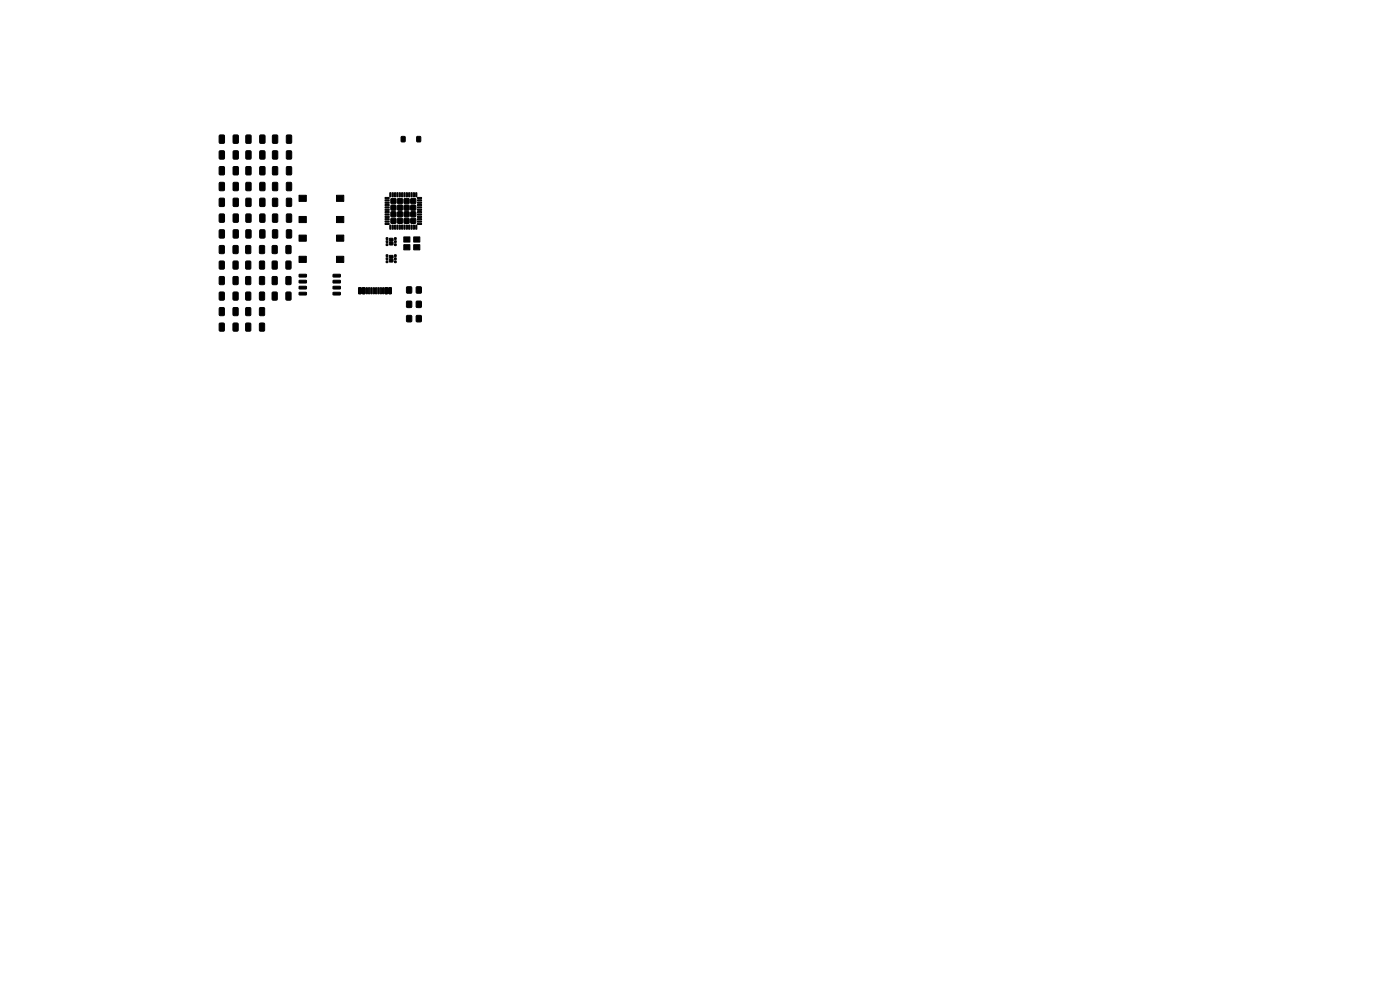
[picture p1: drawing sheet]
<svg xmlns="http://www.w3.org/2000/svg" width="297mm" height="210mm" viewBox="0 0 297 210" stroke-linecap="round" stroke-linejoin="round" font-family="sans-serif">
<g fill="#000" stroke="#000" stroke-width=".21">
<path d="M46.6 38.7h.8l.2 .1v1.4l-.1 .3h-.8l-.2-.2zM46.6 35.4l.8-.1 .2 .2v1.4l-.1 .2h-.8l-.2-.1zM46.6 32h.8l.2 .1v1.4l-.1 .3h-.8l-.2-.2zM46.6 28.7l.8-.1 .2 .2v1.4l-.1 .2h-.8l-.2-.1zM49.5 38.7h.8l.3 .1v1.4l-.2 .3h-.7l-.2-.2zM49.5 35.4l.8-.1 .3 .2v1.4l-.2 .2h-.7l-.2-.1zM49.5 32h.8l.3 .1v1.4l-.2 .3h-.7l-.2-.2zM49.5 28.7l.8-.1 .3 .2v1.4l-.2 .2h-.7l-.2-.1zM52.2 38.7h.8l.3 .1v1.4l-.2 .3h-.7l-.2-.2zM52.2 35.4l.8-.1 .3 .2v1.4l-.2 .2h-.7l-.2-.1zM52.2 32h.8l.3 .1v1.4l-.2 .3h-.7l-.2-.2zM52.2 28.7l.8-.1 .3 .2v1.4l-.2 .2h-.7l-.2-.1z"/>
<path d="M55.2 38.7h.8l.2 .1v1.4l-.1 .3h-.8l-.2-.2zM55.2 35.4l.8-.1 .2 .2v1.4l-.1 .2h-.8l-.2-.1zM55.2 32h.8l.2 .1v1.4l-.1 .3h-.8l-.2-.2zM55.2 28.7l.8-.1 .2 .2v1.4l-.1 .2h-.8l-.2-.1zM57.9 38.7h.8l.2 .1v1.4l-.1 .3h-.8l-.2-.2zM57.9 35.4l.8-.1 .2 .2v1.4l-.1 .2h-.8l-.2-.1zM57.9 32h.8l.2 .1v1.4l-.1 .3h-.8l-.2-.2zM57.9 28.7l.8-.1 .2 .2v1.4l-.1 .2h-.8l-.2-.1zM60.8 38.7h.8l.3 .1v1.4l-.2 .3h-.7l-.2-.2zM60.8 35.4l.8-.1 .3 .2v1.4l-.2 .2h-.7l-.2-.1zM60.8 32h.8l.3 .1v1.4l-.2 .3h-.7l-.2-.2zM60.8 28.7l.8-.1 .3 .2v1.4l-.2 .2h-.7l-.2-.1z"/>
<path d="M85.1 29h.8v1.1h-.8zM88.4 29h.8v1.1h-.8zM46.6 48.8l.8-.1 .2 .2v1.4l-.1 .2h-.8l-.2-.1zM46.6 45.4h.8l.2 .1v1.4l-.1 .3h-.8l-.2-.2zM46.6 42.1l.8-.1 .2 .2v1.4l-.1 .2h-.8l-.2-.1zM46.6 58.7l.8-.1 .2 .2v1.3l-.1 .3h-.8l-.2-.2zM46.6 55.4h.8l.2 .1v1.4l-.1 .2h-.8l-.2-.1zM46.6 52.1h.8l.2 .1v1.4l-.1 .2h-.8l-.2-.1zM49.5 58.7l.8-.1 .2 .2v1.3l-.1 .3h-.7l-.3-.2zM49.5 55.4h.8l.2 .1v1.4l-.1 .2h-.7l-.3-.1zM49.5 52.1h.8l.2 .1v1.4l-.1 .2h-.7l-.3-.1zM49.5 48.8l.8-.1 .3 .2v1.4l-.2 .2h-.7l-.2-.1z"/>
<path d="M49.5 45.4h.8l.3 .1v1.4l-.2 .3h-.7l-.2-.2zM49.5 42.1l.8-.1 .3 .2v1.4l-.2 .2h-.7l-.2-.1zM52.2 58.7l.8-.1 .2 .2v1.3l-.1 .3h-.8l-.2-.2zM52.2 55.4h.8l.2 .1v1.4l-.1 .2h-.8l-.2-.1zM52.2 52.1h.8l.2 .1v1.4l-.1 .2h-.8l-.2-.1zM52.2 48.8l.8-.1 .3 .2v1.4l-.2 .2h-.7l-.2-.1zM52.2 45.4h.8l.3 .1v1.4l-.2 .3h-.7l-.2-.2zM52.2 42.1l.8-.1 .3 .2v1.4l-.2 .2h-.7l-.2-.1zM55.1 58.7l.8-.1 .2 .2v1.3l-.1 .3h-.7l-.3-.2zM55.1 55.4h.8l.2 .1v1.4l-.1 .2h-.7l-.3-.1zM55.1 52.1h.8l.2 .1v1.4l-.1 .2h-.7l-.3-.1zM55.2 48.8l.8-.1 .2 .2v1.4l-.1 .2h-.8l-.2-.1z"/>
<path d="M55.2 45.4h.8l.2 .1v1.4l-.1 .3h-.8l-.2-.2zM55.2 42.1l.8-.1 .2 .2v1.4l-.1 .2h-.8l-.2-.1zM57.8 58.7l.8-.1 .2 .2v1.3l-.1 .3h-.7l-.3-.2zM57.8 55.4h.8l.2 .1v1.4l-.1 .2h-.7l-.3-.1zM57.8 52.1h.8l.2 .1v1.4l-.1 .2h-.7l-.3-.1zM57.9 48.8l.8-.1 .2 .2v1.4l-.1 .2h-.8l-.2-.1zM57.9 45.4h.8l.2 .1v1.4l-.1 .3h-.8l-.2-.2zM57.9 42.1l.8-.1 .2 .2v1.4l-.1 .2h-.8l-.2-.1zM60.7 58.7l.8-.1 .2 .2 .1 1.3-.2 .3h-.7l-.2-.2zM60.7 55.4h.8l.2 .1 .1 1.4-.2 .2h-.7l-.2-.1zM60.7 52.1h.8l.2 .1 .1 1.4-.2 .2h-.7l-.2-.1zM60.8 48.8l.8-.1 .3 .2v1.4l-.2 .2h-.7l-.2-.1z"/>
<path d="M60.8 45.4h.8l.3 .1v1.4l-.2 .3h-.7l-.2-.2zM60.8 42.1l.8-.1 .3 .2v1.4l-.2 .2h-.7l-.2-.1zM63.5 58.2h1.4l.1 .5-1.5 .1zM63.5 59.5h1.4l.1 .5h-1.5zM63.4 49.9h1.6v1.3h-1.6zM63.4 54.4h1.6v1.3h-1.6zM63.4 41.4h1.6v1.3h-1.6zM63.4 45.9h1.6v1.3h-1.6zM70.7 59.5h1.4l.1 .5h-1.5zM70.7 58.2h1.4l.1 .5-1.5 .1zM71.4 49.9h1.5v1.3h-1.5zM71.4 54.4h1.5v1.3h-1.5z"/>
<path d="M71.4 41.4h1.5v1.3h-1.5zM71.4 45.9h1.5v1.3h-1.5zM81.7 47.4h.8l.1 .2h-.9zM81.7 46.9h.8l.1 .2h-.9zM81.7 46.4h.8l.1 .2h-.9zM81.7 45.9h.8l.1 .2h-.9zM81.7 45.4h.8l.1 .2h-.9zM81.7 44.9h.8l.1 .2h-.9zM81.7 44.4h.8l.1 .2h-.9zM81.7 43.9h.8l.1 .2h-.9zM81.7 43.4h.8l.1 .2h-.9zM81.7 42.9h.8l.1 .2h-.9z"/>
<path d="M81.7 42.4h.8l.1 .2h-.9zM81.7 41.9h.8l.1 .2h-.9zM81.9 54.1h.4v.3h-.4zM81.9 54.7h.4v.4h-.4zM81.9 55.4h.4v.3h-.4zM81.9 50.4h.4v.4h-.4zM81.9 51.1h.4v.3h-.4zM81.9 51.7h.4v.4h-.4zM82.6 54.2h.7v.6h-.7zM82.6 55h.7v.6h-.7zM82.6 50.6h.7v.5h-.7zM82.6 51.4h.7v.5h-.7z"/>
<path d="M82.7 40.9h.2v.8h-.2zM82.7 47.8h.2v.8h-.2zM83 46.4h1v.9h-1zM83 45h1v.9h-1zM83 43.6h1v.9h-1zM83 42.2h1v.9h-1zM83.2 40.9h.2v.8h-.2zM83.2 47.8h.2v.8h-.2zM83.7 40.9h.2v.8h-.2zM83.7 47.8h.2v.8h-.2zM83.7 55.4h.3v.3h-.3zM83.7 54.7h.3v.4h-.3z"/>
<path d="M83.7 54.1h.3v.3h-.3zM83.7 51.7h.3v.4h-.3zM83.7 51.1h.3v.3h-.3zM83.7 50.4h.3v.4h-.3zM84.2 40.9h.2v.8h-.2zM84.2 47.8h.2v.8h-.2zM84.4 46.4h1v.9h-1zM84.4 45h1v.9h-1zM84.4 43.6h1v.9h-1zM84.4 42.2h1v.9h-1zM84.7 40.9h.2v.8h-.2zM84.7 47.8h.2v.8h-.2z"/>
<path d="M85.2 40.9h.2v.8h-.2zM85.2 47.8h.2v.8h-.2zM85.7 51.9h1.3v1.1h-1.3zM85.7 50.3h1.3v1.1h-1.3zM85.7 40.9h.2v.8h-.2zM85.7 47.8h.2v.8h-.2zM85.8 46.4h1v.9h-1zM85.8 45h1v.9h-1zM85.8 43.6h1v.9h-1zM85.8 42.2h1v.9h-1zM86.2 40.9h.2v.8h-.2zM86.2 47.8h.2v.8h-.2z"/>
<path d="M86.7 40.9h.2v.8h-.2zM86.7 47.8h.2v.8h-.2zM87.2 46.4h1v.9h-1zM87.2 45h1v.9h-1zM87.2 43.6h1v.9h-1zM87.2 42.2h1v.9h-1zM87.2 40.9h.2v.8h-.2zM87.2 47.8h.2v.8h-.2zM87.7 40.9h.2v.8h-.2zM87.7 47.8h.2v.8h-.2zM87.8 51.9h1.3v1.1h-1.3zM87.8 50.3h1.3v1.1h-1.3z"/>
<path d="M88.2 40.9h.2v.8h-.2zM88.2 47.8h.2v.8h-.2zM88.6 41.9h.8v.2h-.8zM88.6 42.4h.8v.2h-.8zM88.6 42.9h.8v.2h-.8zM88.6 43.4h.8v.2h-.8zM88.6 43.9h.8v.2h-.8zM88.6 44.4h.8v.2h-.8zM88.6 44.9h.8v.2h-.8zM88.6 45.4h.8v.2h-.8zM88.6 45.9h.8v.2h-.8zM88.6 46.4h.8v.2h-.8z"/>
<path d="M88.6 46.9h.8v.2h-.8zM88.6 47.4h.8v.2h-.8zM46.6 68.6l.8-.1 .2 .2v1.3l-.1 .2-.8 .1-.2-.2zM46.6 65.3l.8-.1 .2 .2v1.3l-.1 .3h-.8l-.2-.2zM46.6 62l.8-.1 .2 .2v1.3l-.1 .3h-.8l-.2-.2zM49.5 68.6l.8-.1 .2 .2v1.3l-.1 .2-.7 .1-.3-.2zM49.5 65.3l.8-.1 .2 .2v1.3l-.1 .3h-.7l-.3-.2zM49.5 62l.8-.1 .2 .2v1.3l-.1 .3h-.7l-.3-.2zM52.2 68.6l.8-.1 .2 .2v1.3l-.1 .2-.8 .1-.2-.2zM52.2 65.3l.8-.1 .2 .2v1.3l-.1 .3h-.8l-.2-.2zM52.2 62l.8-.1 .2 .2v1.3l-.1 .3h-.8l-.2-.2zM55.1 68.6l.8-.1 .2 .2v1.3l-.1 .2-.7 .1-.3-.2z"/>
<path d="M55.1 65.3l.8-.1 .2 .2v1.3l-.1 .3h-.7l-.3-.2zM55.1 62l.8-.1 .2 .2v1.3l-.1 .3h-.7l-.3-.2zM57.8 62l.8-.1 .2 .2v1.3l-.1 .3h-.7l-.3-.2zM60.7 62l.8-.1 .2 .2 .1 1.3-.2 .3h-.7l-.2-.2zM63.5 60.8l1.4-.1 .1 .5-1.5 .1zM63.5 62h1.4l.1 .5-1.5 .1zM70.7 62h1.4l.1 .5-1.5 .1zM70.7 60.8l1.4-.1 .1 .5-1.5 .1zM76.1 61.1h.5v1.2l-.5-.1zM76.9 61.1h.5v1.2l-.5-.1zM77.7 61l.3 .1-.1 1.2h-.2zM78.2 61l.3 .1-.1 1.2h-.2z"/>
<path d="M78.7 61l.3 .1-.1 1.2h-.2zM79.2 61l.3 .1-.1 1.2h-.2zM79.7 61l.3 .1-.1 1.2h-.2zM80.2 61l.3 .1-.1 1.2h-.2zM80.7 61l.3 .1-.1 1.2h-.2zM81.2 61l.3 .1-.1 1.2h-.2zM81.7 61.1h.5v1.2l-.5-.1zM82.5 61.1h.5v1.2l-.5-.1zM86.3 67h1v1.2h-1zM86.3 63.9h1v1.3h-1zM86.3 60.9h1v1.2h-1zM88.3 67h1v1.2h-1z"/>
<path d="M88.3 63.9h1v1.3h-1zM88.3 60.9h1v1.2h-1z"/>
</g>
</svg>
